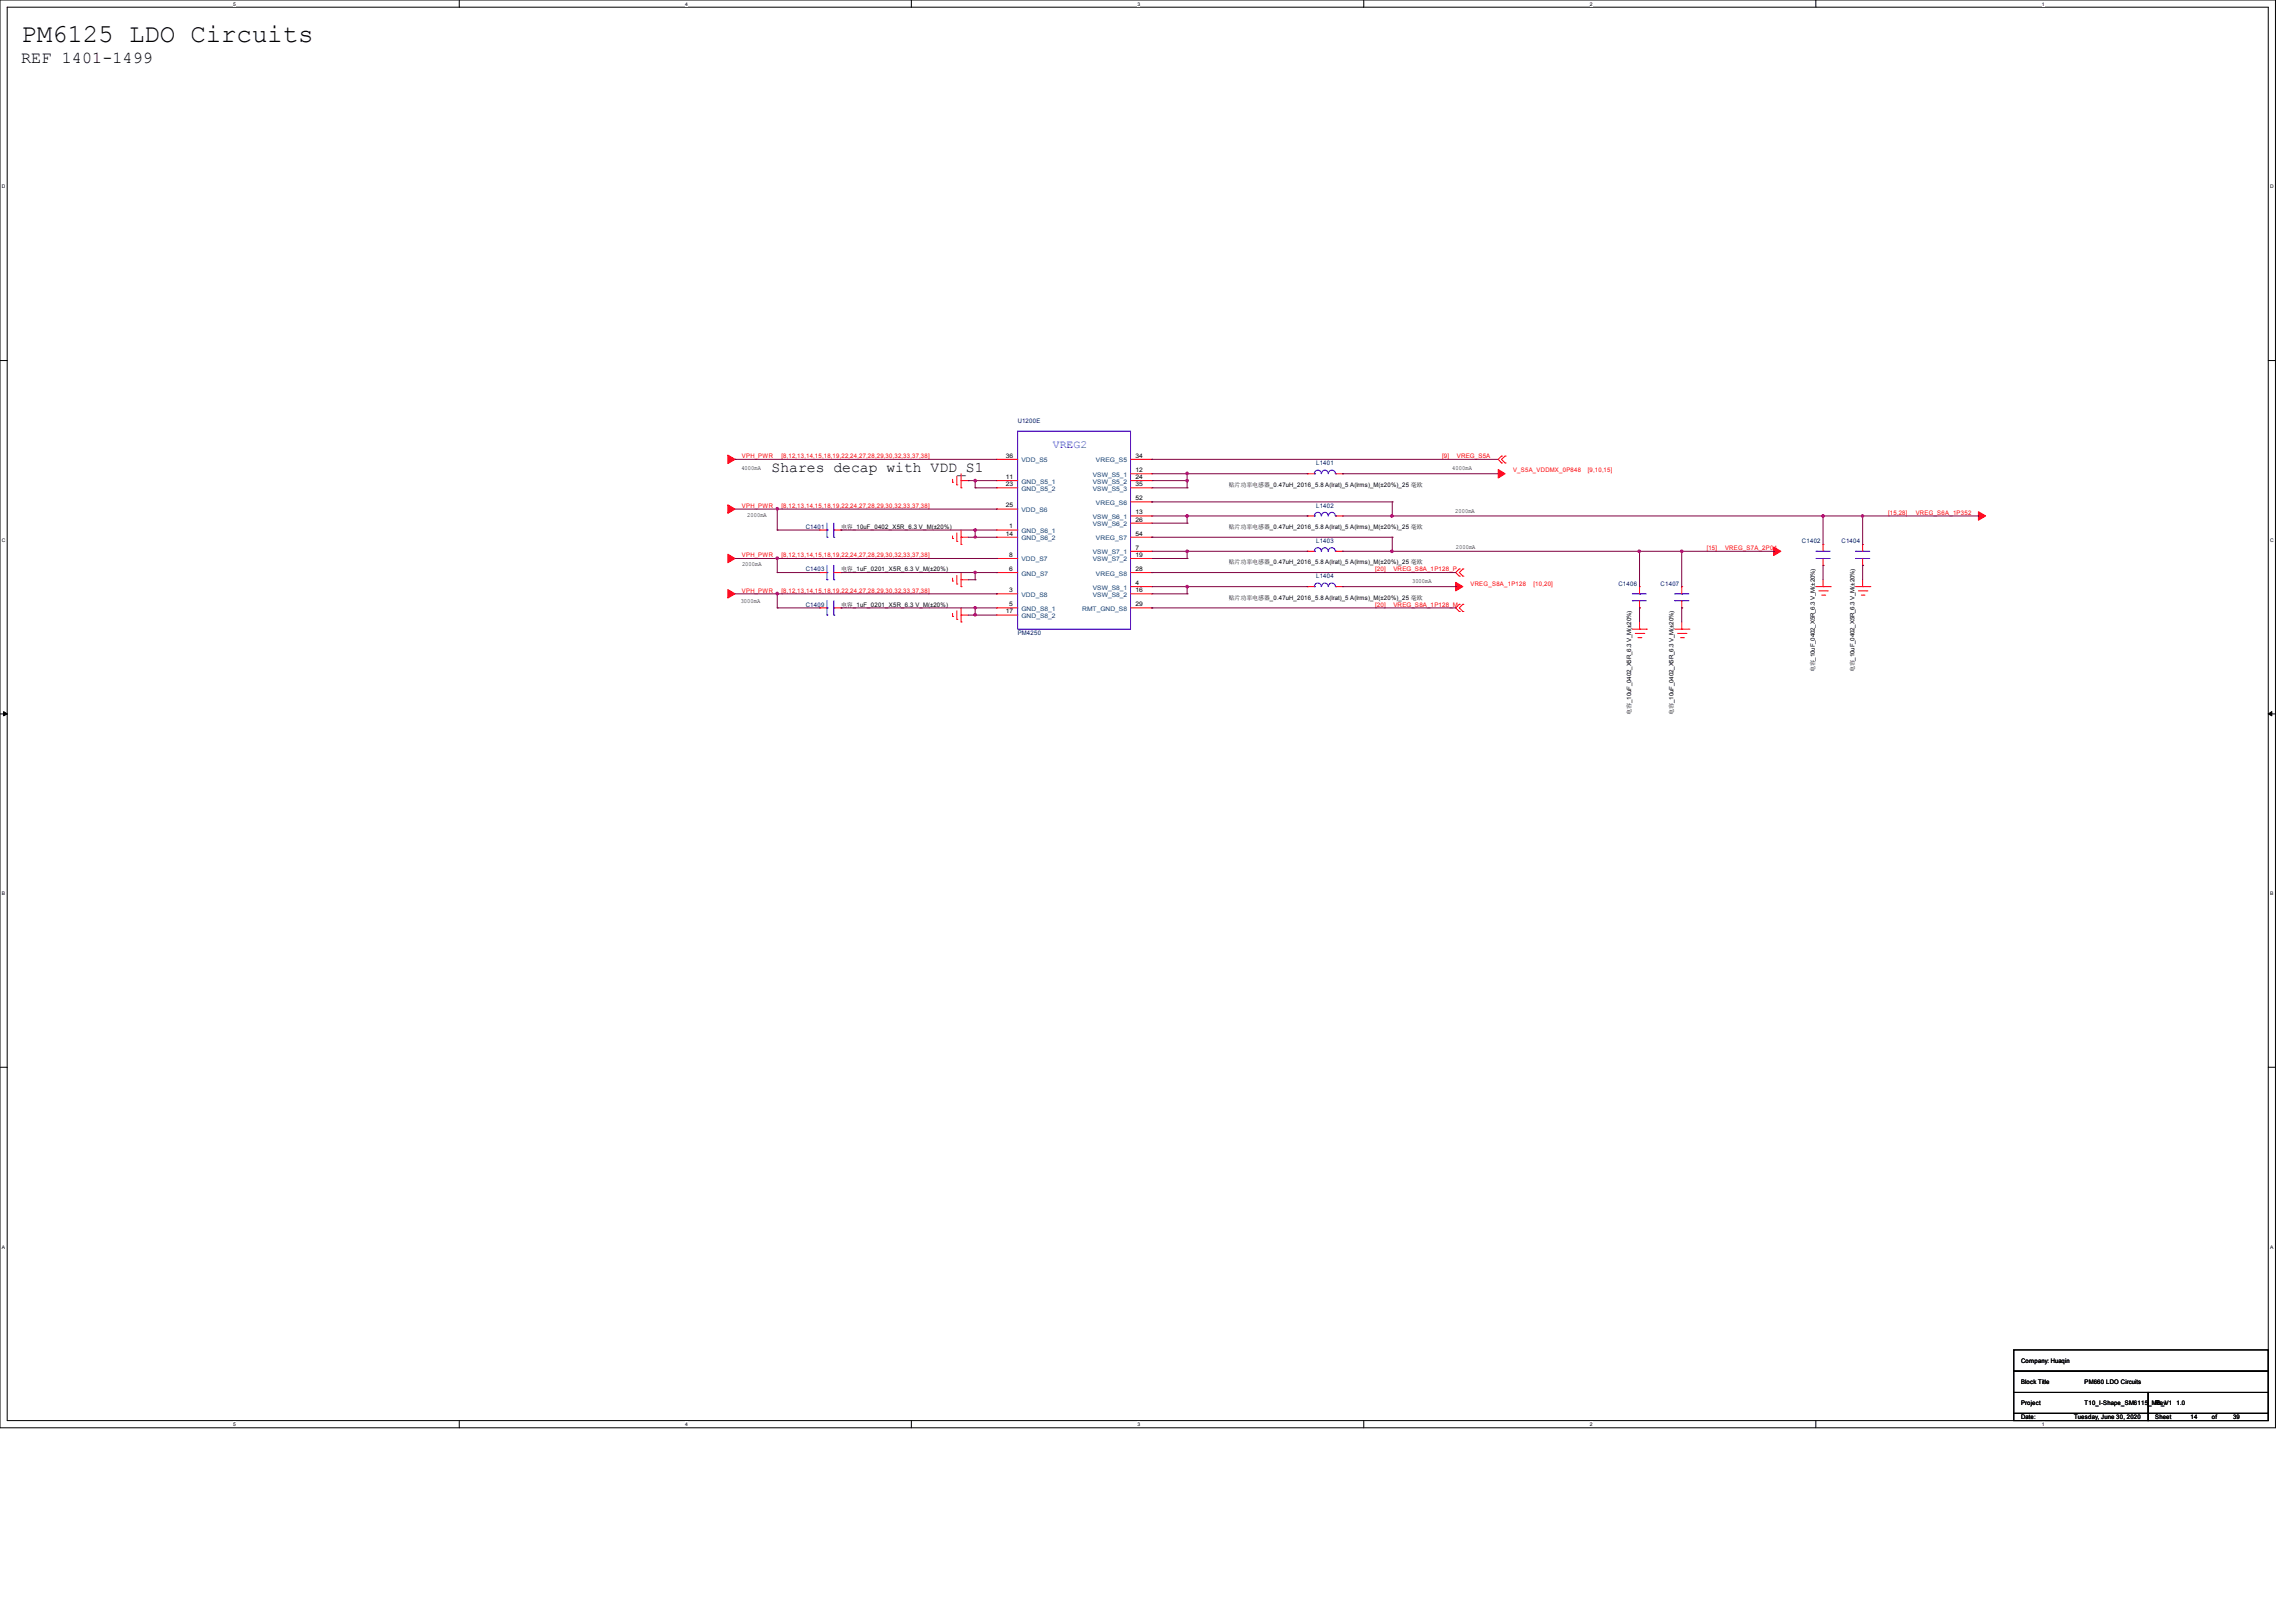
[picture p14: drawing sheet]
<svg xmlns="http://www.w3.org/2000/svg" width="297mm" height="210mm" viewBox="0 0 297 210" stroke-linecap="round" stroke-linejoin="round" font-family="sans-serif">
<defs><g id="words">
<text font-size="3.3" x="2.8" y="5.4">PM6125 LDO Circuits</text>
<text font-size="2.2" x="2.8" y="8.2">REF 1401-1499</text>
<text font-size="1.9" x="99.9" y="61.1">Shares decap with VDD_S1</text>
<text font-size="1.4" fill="#00f" x="136.3" y="57.9">VREG2</text>
<g font-size=".8" fill="#f00">
<text x="96" y="59.3">VPH_PWR</text>
<text x="101.1" y="59.3">[8,12,13,14,15,18,19,22,24,27,28,29,30,32,33,37,38]</text>
<text x="186.6" y="59.3">[9]</text>
<text x="188.5" y="59.3">VREG_S5A</text>
<text x="96" y="65.7">VPH_PWR</text>
<text x="101.1" y="65.7">[8,12,13,14,15,18,19,22,24,27,28,29,30,32,33,37,38]</text>
<text x="195.8" y="61.1">V_S5A_VDDMX_0P848</text>
<text x="205.5" y="61.1">[9,10,15]</text>
<text x="220.9" y="71.2">[15]</text>
<text x="223.2" y="71.2">VREG_S7A_2P04</text>
<text x="244.4" y="66.6">[15,28]</text>
<text x="247.9" y="66.6">VREG_S6A_1P352</text>
<text x="96" y="72.1">VPH_PWR</text>
<text x="96" y="76.7">VPH_PWR</text>
<text x="101.1" y="72.1">[8,12,13,14,15,18,19,22,24,27,28,29,30,32,33,37,38]</text>
<text x="101.1" y="76.7">[8,12,13,14,15,18,19,22,24,27,28,29,30,32,33,37,38]</text>
<text x="178" y="73.9">[20]</text>
<text x="180.3" y="73.9">VREG_S8A_1P128_P</text>
<text x="190.3" y="75.8">VREG_S8A_1P128</text>
<text x="198.5" y="75.8">[10,20]</text>
<text x="178" y="78.5">[20]</text>
<text x="180.3" y="78.5">VREG_S8A_1P128_M</text>
</g>
<g font-size=".8">
<text x="130.1" y="59.2">36</text>
<text x="147" y="59.2">34</text>
<text x="95.9" y="60.9">4000mA</text>
<text x="130.1" y="62">11</text>
<text x="130.1" y="62.9">23</text>
<text x="130.1" y="65.7">25</text>
<text x="147" y="61.1">12</text>
<text x="147" y="62">24</text>
<text x="147" y="62.9">35</text>
<text x="147" y="64.7">52</text>
<text x="159" y="62.9">贴片功率电感器_0.47uH_2016_5.8 A(lrat)_5 A(lrms)_M(±20%)_25 毫欧</text>
<text x="187.9" y="60.9">4000mA</text>
<text x="96.7" y="66.9">2000mA</text>
<text x="108.8" y="68.5">电容_10uF_0402_X5R_6.3 V_M(±20%)</text>
<text x="130.1" y="69.3">14</text>
<text x="130.6" y="68.4">1</text>
<text x="147" y="66.5">13</text>
<text x="147" y="67.5">26</text>
<text x="147" y="69.3">54</text>
<text x="147" y="71.1">7</text>
<text x="159" y="68.5">贴片功率电感器_0.47uH_2016_5.8 A(lrat)_5 A(lrms)_M(±20%)_25 毫欧</text>
<text x="188.3" y="66.3">2000mA</text>
<text x="188.4" y="71">2000mA</text>
<text x="95.9" y="78">3000mA</text>
<text x="96" y="73.3">2000mA</text>
<text x="108.8" y="73.9">电容_1uF_0201_X5R_6.3 V_M(±20%)</text>
<text x="130.6" y="72.1">8</text>
<text x="130.6" y="73.9">6</text>
<text x="130.6" y="76.6">3</text>
<text x="147" y="72.1">19</text>
<text x="147" y="73.9">28</text>
<text x="147" y="75.7">4</text>
<text x="147" y="76.6">16</text>
<text x="159" y="77.6">贴片功率电感器_0.47uH_2016_5.8 A(lrat)_5 A(lrms)_M(±20%)_25 毫欧</text>
<text x="159" y="73">贴片功率电感器_0.47uH_2016_5.8 A(lrat)_5 A(lrms)_M(±20%)_25 毫欧</text>
<text x="182.7" y="75.4">3000mA</text>
<text x="108.8" y="78.5">电容_1uF_0201_X5R_6.3 V_M(±20%)</text>
<text x="130.1" y="79.4">17</text>
<text x="130.6" y="78.4">5</text>
<text x="147" y="78.4">29</text>
<text x="234.9" y="87" transform="rotate(-90 234.9 87)">电容_10uF_0402_X5R_6.3 V_M(±20%)</text>
<text x="240" y="87" transform="rotate(-90 240 87)">电容_10uF_0402_X5R_6.3 V_M(±20%)</text>
<text x="211.1" y="92.5" transform="rotate(-90 211.1 92.5)">电容_10uF_0402_X5R_6.3 V_M(±20%)</text>
<text x="216.6" y="92.5" transform="rotate(-90 216.6 92.5)">电容_10uF_0402_X5R_6.3 V_M(±20%)</text>
<text x="261.6" y="179.1">Block Title</text>
<text x="261.6" y="176.4">Company: Huaqin</text>
<text x="269.8" y="179.1">PM660 LDO Circuits</text>
<text x="261.6" y="181.8">Project</text>
<text x="261.6" y="183.6">Date:</text>
<text x="268.4" y="183.6">Tuesday, June 30, 2020</text>
<text x="269.8" y="181.8">T10_I-Shape_SM6115_MB_V1</text>
<text x="278.9" y="181.8">Rev</text>
<text x="278.9" y="183.6">Sheet</text>
<text x="281.7" y="181.8">1.0</text>
<text x="283.5" y="183.6">14</text>
<text x="286.2" y="183.6">of</text>
<text x="289" y="183.6">39</text>
</g>
<g font-size=".8" fill="#000080">
<text x="131.7" y="54.7">U1200E</text>
<text x="170.3" y="65.7">L1402</text>
<text x="170.3" y="60.2">L1401</text>
<text x="104.3" y="68.5">C1401</text>
<text x="170.3" y="70.3">L1403</text>
<text x="233.2" y="70.3">C1402</text>
<text x="238.3" y="70.3">C1404</text>
<text x="104.3" y="73.9">C1403</text>
<text x="170.3" y="74.8">L1404</text>
<text x="209.4" y="75.8">C1406</text>
<text x="214.9" y="75.8">C1407</text>
<text x="104.3" y="78.5">C1409</text>
<text x="131.7" y="82.2">PM4250</text>
</g>
<g font-size=".8" fill="#004080">
<text x="132.2" y="59.8">VDD_S5</text>
<text x="141.8" y="59.8">VREG_S5</text>
<text x="132.2" y="62.6">GND_S5_1</text>
<text x="132.2" y="63.5">GND_S5_2</text>
<text x="141.4" y="61.7">VSW_S5_1</text>
<text x="141.4" y="62.6">VSW_S5_2</text>
<text x="141.4" y="63.5">VSW_S5_3</text>
<text x="141.8" y="65.3">VREG_S6</text>
<text x="132.2" y="66.3">VDD_S6</text>
<text x="132.2" y="69">GND_S6_1</text>
<text x="132.2" y="69.9">GND_S6_2</text>
<text x="141.4" y="67.1">VSW_S6_1</text>
<text x="141.4" y="68.1">VSW_S6_2</text>
<text x="141.4" y="71.7">VSW_S7_1</text>
<text x="141.8" y="69.9">VREG_S7</text>
<text x="132.2" y="72.6">VDD_S7</text>
<text x="132.2" y="74.5">GND_S7</text>
<text x="132.2" y="77.2">VDD_S8</text>
<text x="141.4" y="72.6">VSW_S7_2</text>
<text x="141.4" y="76.3">VSW_S8_1</text>
<text x="141.4" y="77.2">VSW_S8_2</text>
<text x="141.8" y="74.5">VREG_S8</text>
<text x="132.2" y="79">GND_S8_1</text>
<text x="132.2" y="80">GND_S8_2</text>
<text x="140.1" y="79">RMT_GND_S8</text>
</g>
<g font-size=".6">
<text x="30.2" y=".7">5</text>
<text x="88.7" y=".7">4</text>
<text x="147.2" y=".7">3</text>
<text x="205.7" y=".7">2</text>
<text x="264.2" y=".7">1</text>
<text x=".3" y="24.4">D</text>
<text x="293.8" y="24.4">D</text>
<text x=".3" y="70.1">C</text>
<text x="293.8" y="70.1">C</text>
<text x=".3" y="115.8">B</text>
<text x="293.8" y="115.8">B</text>
<text x=".3" y="161.5">A</text>
<text x="293.8" y="161.5">A</text>
<text x="30.2" y="184.5">5</text>
<text x="88.7" y="184.5">4</text>
<text x="147.2" y="184.5">3</text>
<text x="205.7" y="184.5">2</text>
<text x="264.2" y="184.5">1</text>
</g>
</g></defs>
<path d="M0 0h294.5v184.7h-294.5zM.9 .9h292.6v182.9h-292.6z" fill="none" stroke="#000" stroke-width=".13"/>
<g fill="#fff">
<path d="M30.2 .1h.3v.7h-.3z"/>
<path d="M30.2 183.9h.3v.8h-.3z"/>
</g>
<path d="M59.4 0v.9M59.4 183.8v.9" fill="none" stroke="#000" stroke-width=".13"/>
<g fill="#fff">
<path d="M88.7 .1h.3v.7h-.3z"/>
<path d="M88.7 183.9h.3v.8h-.3z"/>
</g>
<path d="M117.9 0v.9M117.9 183.8v.9" fill="none" stroke="#000" stroke-width=".13"/>
<g fill="#fff">
<path d="M147.2 .1h.3v.7h-.3z"/>
<path d="M147.2 183.9h.3v.8h-.3z"/>
</g>
<path d="M176.5 0v.9M176.5 183.8v.9" fill="none" stroke="#000" stroke-width=".13"/>
<g fill="#fff">
<path d="M205.7 .1h.4v.7h-.4z"/>
<path d="M205.7 183.9h.4v.8h-.4z"/>
</g>
<path d="M235 0v.9M235 183.8v.9" fill="none" stroke="#000" stroke-width=".13"/>
<g fill="#fff">
<path d="M264.2 .1h.4v.7h-.4z"/>
<path d="M264.2 183.9h.4v.8h-.4z"/>
<path d="M.3 23.8h.4v.7h-.4z"/>
<path d="M293.8 23.8h.5v.7h-.5z"/>
<path d="M.3 69.5h.4v.7h-.4z"/>
<path d="M293.8 69.5h.5v.7h-.5z"/>
</g>
<path d="M0 46.7h.9M293.5 46.7h1" fill="none" stroke="#000" stroke-width=".13"/>
<g fill="#fff">
<path d="M.3 115.2h.4v.8h-.4z"/>
<path d="M293.8 115.2h.4v.8h-.4z"/>
</g>
<path d="M0 92.4h.9M293.5 92.4h1" fill="none" stroke="#000" stroke-width=".13"/>
<path d="M.5 92.1l.4 .3-.4 .2zM293.5 92.4l.5-.3v.5z" fill="#000" stroke="#000" stroke-width=".13"/>
<g fill="#fff">
<path d="M.3 161h.3v.7h-.3z"/>
<path d="M293.8 161h.4v.7h-.4z"/>
</g>
<path d="M0 138.1h.9M293.5 138.1h1M260.6 174.7h32.9v2.7h-32.9zM260.6 177.4h32.9v2.8h-32.9zM260.6 180.2h17.4v2.7h-17.4zM260.6 182.9h17.4v.9h-17.4zM278 182.9h15.5v.9h-15.5zM278 180.2h15.5v2.7h-15.5z" fill="none" stroke="#000" stroke-width=".13"/>
<g fill="none" stroke="#f00" stroke-width=".13">
<path d="M128.9 59.4h.1M128.9 59.4h2.8M146.3 59.4h2.8M149.1 59.4h.1M194.3 59h.1M194.3 59.9h.1M194.3 59l-.4 .4 .4 .5M194.8 59.9h.1M194.8 59h.1M194.8 59l-.5 .4 .5 .5M106.1 74.1h.1M106.1 78.7h.1"/>
<path d="M106.1 68.6h.1M106.1 74.1h.9M106.1 78.7h.9M106.1 68.6h.9M107.9 74.1h.9M107.9 78.7h.9M107.9 68.6h.9M108.8 74.1h.1M108.8 78.7h.1M108.8 68.6h.1M123.3 62.4h.1M123.3 69.7h.1"/>
<path d="M123.3 79.8h.1M123.3 75.2h.1M123.3 62v.4M123.3 69.3v.4M123.3 74.8v.4M123.3 79.4v.4M123.8 62.7h.1M123.8 70.1h.1M123.8 75.6h.1M123.8 61.6v1.1M123.8 69v1.1M123.8 74.5v1.1"/>
<path d="M123.8 79v1.1M124.4 62.2h.1M124.4 63.1h.1M124.4 69.5h.1M124.4 70.4h.1M124.4 79.6h.1M124.4 75h.1M124.4 75.9h.1M124.4 62.2h.9M124.4 61.3v1.8M124.4 68.6v1.8M124.4 74.1v1.8"/>
<path d="M124.4 78.7v1.8M124.4 69.5h.9M124.4 79.6h.9M124.4 75h.9M128.9 62.2h.1M128.9 63.1h.1M128.9 65.9h.1M128.9 68.6h.1M128.9 69.5h.1M128.9 72.3h.1M128.9 74.1h.1M128.9 76.8h.1"/>
<path d="M128.9 78.7h.1M128.9 79.6h.1M128.9 62.2h2.8M128.9 69.5h2.8M128.9 79.6h2.8M128.9 74.1h2.8M128.9 78.7h2.8M128.9 68.6h2.8M128.9 63.1h2.8M128.9 65.9h2.8M128.9 72.3h2.8M128.9 76.8h2.8"/>
<path d="M146.3 62.2h2.8M146.3 75.9h2.8M146.3 69.5h2.8M146.3 74.1h2.8M146.3 66.8h2.8M146.3 78.7h2.8M146.3 63.1h2.8M146.3 72.3h2.8M146.3 76.8h2.8M146.3 61.3h2.8M146.3 64.9h2.8M146.3 67.7h2.8"/>
<path d="M146.3 71.3h2.8M149.1 61.3h.1M149.1 62.2h.1M149.1 63.1h.1M149.1 64.9h.1M149.1 66.8h.1M149.1 67.7h.1M149.1 69.5h.1M149.1 71.3h.1M149.1 72.3h.1M149.1 74.1h.1M149.1 75.9h.1"/>
<path d="M149.1 76.8h.1M149.1 78.7h.1M169.2 66.8h.1M169.2 75.9h.1M169.2 61.3h.1M169.2 71.3h.1M169.2 75.9h.9M169.2 66.8h.9M169.2 61.3h.9M169.2 71.3h.9M172.8 75.9h.9M172.8 66.8h.9"/>
<path d="M172.8 61.3h.9M172.8 71.3h.9M173.7 66.8h.1M173.7 75.9h.1M173.7 61.3h.1M173.7 71.3h.1M188.8 73.6h.1M188.8 74.5h.1M188.8 78.2h.1M188.8 79.1h.1M188.8 73.6l-.4 .5 .4 .4M188.8 78.2l-.4 .5 .4 .4"/>
<path d="M189.3 74.5h.1M189.3 73.6h.1M189.3 79.1h.1M189.3 78.2h.1M189.3 73.6l-.5 .5 .5 .4M189.3 78.2l-.5 .5 .5 .4M212.2 75.9h.1M212.2 78.7h.1M212.2 75.9v.9M212.2 77.7v1M217.6 75.9h.1M217.6 78.7h.1"/>
<path d="M217.6 75.9v.9M217.6 77.7v1M235 75.9h1.9M235.4 76.5h1.1M235.8 77h.3M235.9 75.9h.1M235.9 70.4h.1M235.9 73.2h.1M235.9 70.4v.9M235.9 72.3v.9M235.9 75v.9M236.1 77h.1"/>
<path d="M236.5 76.5h.1M236.9 75.9h.1M240.2 75.9h1.8M240.5 76.5h1.1M240.9 77h.3M241 75.9h.1M241 70.4h.1M241 73.2h.1M241 70.4v.9M241 72.3v.9M241 75v.9M241.2 77h.1"/>
<path d="M241.6 76.5h.1M242 75.9h.1M123.8 80.1h.1M124.4 80.5h.1M211.2 81.4h1.9M211.6 82h1.1M212 82.5h.3M212.2 81.4h.1M212.2 80.5v.9M212.3 82.5h.1M212.7 82h.1M213.1 81.4h.1"/>
<path d="M216.7 81.4h1.9M217.1 82h1.1M217.5 82.5h.3M217.6 81.4h.1M217.6 80.5v.9M217.8 82.5h.1M218.2 82h.1M218.6 81.4h.1"/>
</g>
<g fill="#f00" stroke="#f00" stroke-width=".13">
<path d="M94.2 58.9l.9 .5-.9 .6z" fill-rule="evenodd"/>
<path d="M94.2 65.3l.9 .6-.9 .5z" fill-rule="evenodd"/>
<path d="M94.2 71.7l.9 .6-.9 .5z" fill-rule="evenodd"/>
<path d="M94.2 76.3l.9 .5-.9 .6z" fill-rule="evenodd"/>
<path d="M193.9 60.7l.9 .6-.9 .5z" fill-rule="evenodd"/>
<path d="M256 66.2l1 .6-1 .5z" fill-rule="evenodd"/>
<path d="M229.5 70.8l1 .5-1 .6z" fill-rule="evenodd"/>
<path d="M188.4 75.4l.9 .5-.9 .6z" fill-rule="evenodd"/>
</g>
<g fill="none" stroke="#00f" stroke-width=".13">
<path d="M131.7 55.8h14.6v25.6h-14.6zM107 74.1h.1M107 75h.1M107 78.7h.1M107 79.6h.1M107 68.6h.1M107 69.5h.1M107 67.7v1.8M107 73.2v1.8M107 77.7v1.9M107.9 75h.1M107.9 74.1h.1"/>
<path d="M107.9 79.6h.1M107.9 78.7h.1M107.9 69.5h.1M107.9 68.6h.1M107.9 67.7v1.8M107.9 73.2v1.8M107.9 77.7v1.9M170.1 66.8h.1M170.1 75.9h.1M170.1 61.3h.1M170.1 71.3h.1M171 61.3a.44 .44 0 0 0-.5-.5 .44 .44 0 0 0-.4 .5"/>
<path d="M171 66.8a.44 .44 0 0 0-.5-.5 .44 .44 0 0 0-.4 .5M171 75.9a.44 .44 0 0 0-.5-.5 .44 .44 0 0 0-.4 .5M171 71.3a.44 .44 0 0 0-.5-.4 .44 .44 0 0 0-.4 .4M171.9 61.3a.42 .42 0 0 0-.5-.5 .42 .42 0 0 0-.4 .5M171.9 66.8a.43 .43 0 0 0-.5-.5 .43 .43 0 0 0-.4 .5M171.9 75.9a.43 .43 0 0 0-.5-.5 .43 .43 0 0 0-.4 .5M171.9 71.3a.43 .43 0 0 0-.5-.4 .43 .43 0 0 0-.4 .4M172.8 61.3a.44 .44 0 0 0-.4-.5 .44 .44 0 0 0-.5 .5M172.8 66.8a.44 .44 0 0 0-.4-.5 .44 .44 0 0 0-.5 .5M172.8 75.9a.44 .44 0 0 0-.4-.5 .44 .44 0 0 0-.5 .5M172.8 71.3a.44 .44 0 0 0-.4-.4 .44 .44 0 0 0-.5 .4M172.8 66.8h.1"/>
<path d="M172.8 75.9h.1M172.8 61.3h.1M172.8 71.3h.1M211.2 76.8h.1M211.2 77.7h.1M211.2 76.8h1.9M211.2 77.7h1.9M212.2 76.8h.1M212.2 77.7h.1M216.7 76.8h.1M216.7 77.7h.1M216.7 76.8h1.9"/>
<path d="M216.7 77.7h1.9M217.6 76.8h.1M217.6 77.7h.1M235 71.3h.1M235 72.3h.1M235 71.3h1.9M235 72.3h1.9M235.9 71.3h.1M235.9 72.3h.1M240.2 71.3h.1M240.2 72.3h.1M240.2 71.3h1.8"/>
<path d="M240.2 72.3h1.8M241 71.3h.1M241 72.3h.1"/>
</g>
<g fill="none" stroke="#800040" stroke-width=".13">
<path d="M95.1 59.4h.1M95.1 59.4h33.8M149.1 59.4h.1M149.1 59.4h44.8M95.1 65.9h33.8M95.1 72.3h33.8M95.1 76.8h33.8M100.6 65.9h.1M100.6 72.3h.1M100.6 76.8h.1M100.6 68.6h.1M100.6 78.7h.1"/>
<path d="M100.6 74.1h.1M100.6 68.6h5.5M100.6 78.7h5.5M100.6 74.1h5.5M100.6 65.9v2.7M100.6 72.3v1.8M100.6 76.8v1.9M108.8 68.6h.1M108.8 78.7h.1M108.8 68.6h20.1M108.8 78.7h20.1M108.8 74.1h20.1"/>
<path d="M125.3 62.2h.1M125.3 62.2h3.6M125.3 69.5h3.6M125.3 79.6h3.6M125.3 75h.9M126.2 62.2h.1M126.2 63.1h.1M126.2 68.6h.1M126.2 69.5h.1M126.2 78.7h.1M126.2 79.6h.1M126.2 74.1h.1"/>
<path d="M126.2 75h.1M126.2 62.2v.9M126.2 68.6v.9M126.2 74.1v.9M126.2 78.7v.9M126.2 63.1h2.7M128.9 65.9h.1M128.9 72.3h.1M128.9 76.8h.1M128.9 74.1h.1M149.1 64.9h.1M149.1 69.5h.1"/>
<path d="M149.1 74.1h.1M149.1 78.7h.1M149.1 72.3h4.5M149.1 76.8h4.5M149.1 62.2h4.5M149.1 63.1h4.5M149.1 69.5h31.1M149.1 78.7h39.3M149.1 74.1h39.3M149.1 61.3h20.1M149.1 66.8h20.1M149.1 67.7h4.5"/>
<path d="M149.1 64.9h31.1M149.1 71.3h20.1M149.1 75.9h20.1M153.6 61.3h.1M153.6 62.2h.1M153.6 63.1h.1M153.6 66.8h.1M153.6 67.7h.1M153.6 71.3h.1M153.6 72.3h.1M153.6 75.9h.1M153.6 76.8h.1"/>
<path d="M153.6 61.3v1.8M153.6 66.8v.9M153.6 71.3v1M153.6 75.9v.9M169.2 61.3h.1M169.2 66.8h.1M169.2 71.3h.1M169.2 75.9h.1M173.7 61.3h.1M173.7 61.3h20.2M173.7 66.8h82.3M173.7 71.3h55.8"/>
<path d="M173.7 75.9h14.7M180.2 66.8h.1M180.2 64.9h.1M180.2 71.3h.1M180.2 69.5h.1M180.2 64.9v1.9M180.2 69.5v1.8M188.4 75.9h.1M212.2 78.7h.1M212.2 71.3h.1M212.2 71.3v4.6M212.2 78.7v1.8"/>
<path d="M217.6 78.7h.1M217.6 71.3h.1M217.6 71.3v4.6M217.6 78.7v1.8M229.5 71.3h.1M235.9 73.2h.1M235.9 66.8h.1M235.9 66.8v3.6M235.9 73.2v1.8M241 66.8h.1M241 73.2h.1M241 66.8v3.6"/>
<path d="M241 73.2v1.8M256 66.8h.1"/>
</g>
<g fill="#f0f" stroke="#f0f" stroke-width=".13">
<path d="M126.1 78.5h.2v.2h-.2z" fill-rule="evenodd"/>
<path d="M126.1 74h.2v.2h-.2z" fill-rule="evenodd"/>
<path d="M126.1 69.4h.2v.2h-.2z" fill-rule="evenodd"/>
<path d="M126.1 78.5h.2v.2h-.2z" fill-rule="evenodd"/>
<path d="M126.1 74h.2v.2h-.2z" fill-rule="evenodd"/>
<path d="M126.1 69.4h.2v.2h-.2z" fill-rule="evenodd"/>
<circle cx="126.2" cy="62.2" r=".17"/>
<circle cx="126.2" cy="68.6" r=".17"/>
<circle cx="126.2" cy="79.5" r=".17"/>
<circle cx="153.6" cy="61.3" r=".17"/>
<circle cx="153.6" cy="62.2" r=".17"/>
<circle cx="153.6" cy="66.8" r=".17"/>
<circle cx="235.9" cy="66.8" r=".17"/>
<circle cx="180.1" cy="66.8" r=".17"/>
<circle cx="153.6" cy="71.3" r=".17"/>
<circle cx="212.1" cy="71.3" r=".17"/>
<circle cx="180.1" cy="71.3" r=".17"/>
<circle cx="153.6" cy="75.9" r=".17"/>
<circle cx="217.6" cy="71.3" r=".17"/>
<circle cx="100.6" cy="65.8" r=".17"/>
<circle cx="100.6" cy="72.2" r=".17"/>
<circle cx="100.6" cy="76.8" r=".17"/>
<circle cx="241" cy="66.7" r=".16"/>
</g>
<use href="#words"/>
</svg>
